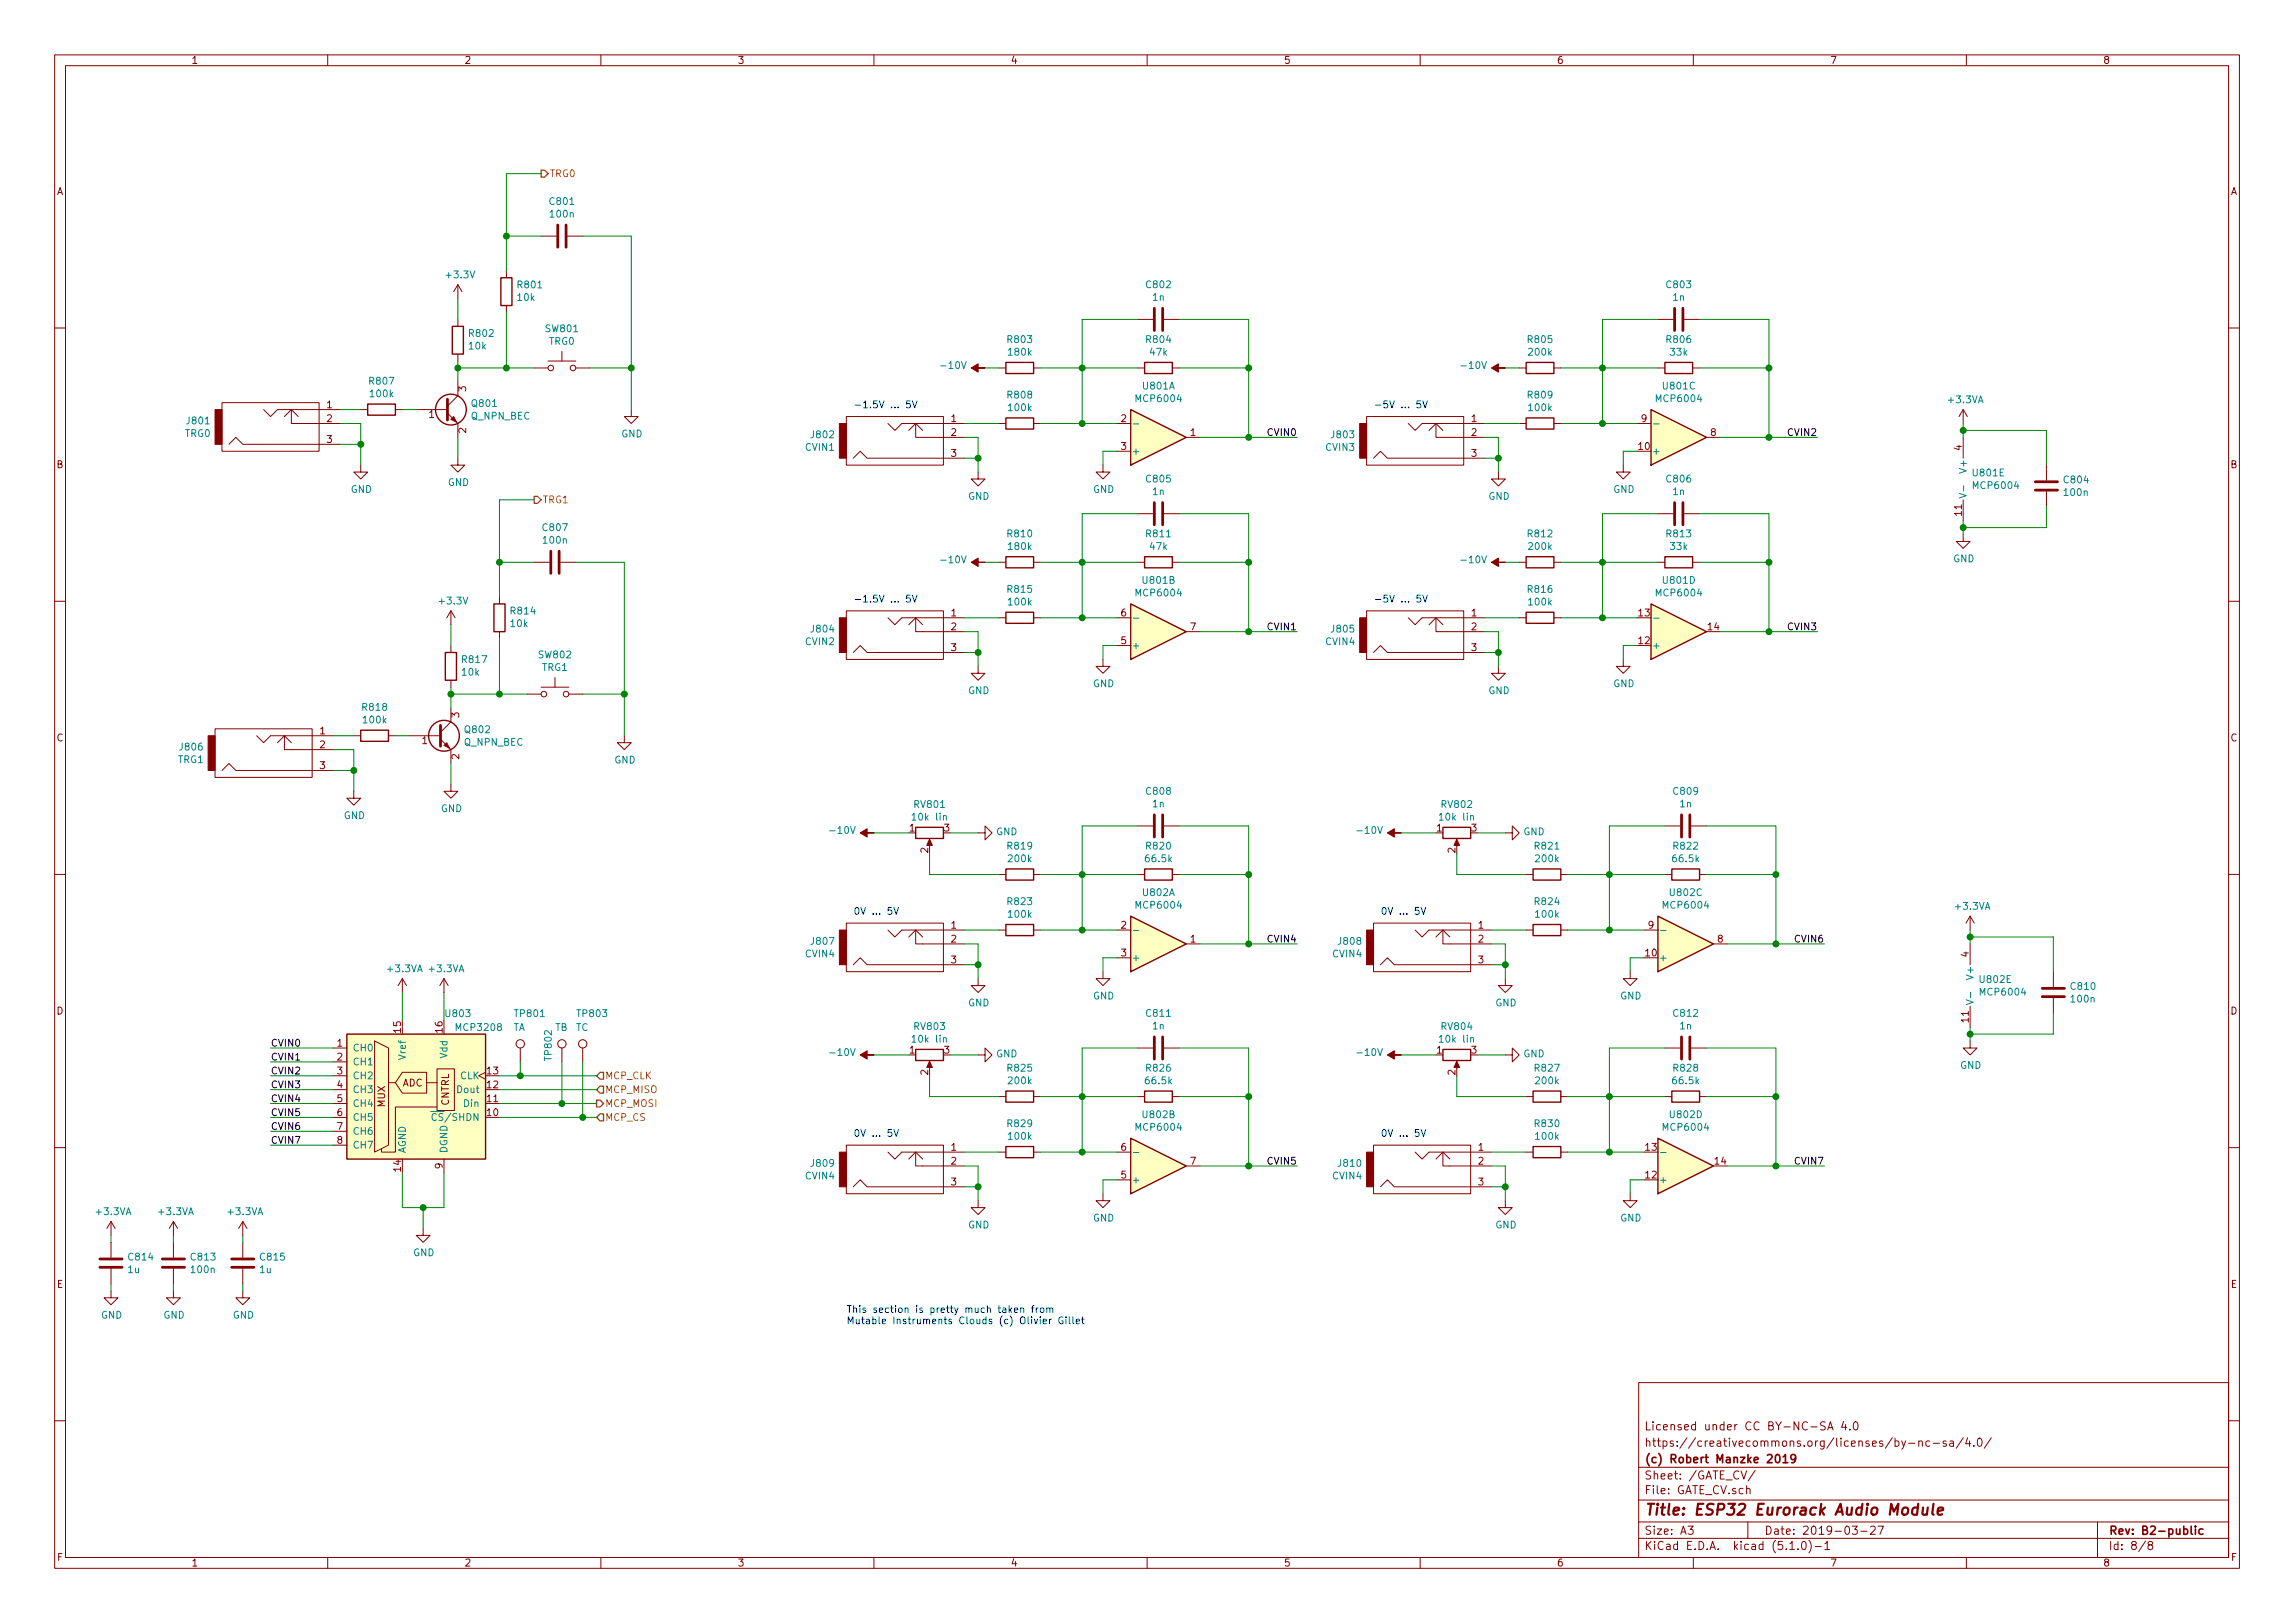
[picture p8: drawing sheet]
<svg xmlns="http://www.w3.org/2000/svg" width="420mm" height="297mm" viewBox="0 0 420 297" stroke-linecap="round" stroke-linejoin="round" font-family="sans-serif">
<defs><g id="words">
<text font-size="2.8" fill="#840000" x="301" y="277.3">Title: ESP32 Eurorack Audio Module</text>
<g font-size="2.1" fill="#840000">
<text x="301" y="261.8">Licensed under CC BY-NC-SA 4.0</text>
<text x="301" y="267.8">(c) Robert Manzke 2019</text>
<text x="301" y="264.8">https://creativecommons.org/licenses/by-nc-sa/4.0/</text>
<text x="301" y="273.5">File: GATE_CV.sch</text>
<text x="301" y="270.8">Sheet: /GATE_CV/</text>
<text x="301" y="280.9">Size: A3</text>
<text x="323" y="280.9">Date: 2019-03-27</text>
<text x="386" y="280.9">Rev: B2-public</text>
<text x="301" y="283.7">KiCad E.D.A. kicad (5.1.0)-1</text>
<text x="386" y="283.7">Id: 8/8</text>
</g>
<g font-size="1.8" fill="#840000">
<text x="35" y="11.7">1</text>
<text x="85" y="11.7">2</text>
<text x="135" y="11.7">3</text>
<text x="185" y="11.7">4</text>
<text x="235" y="11.7">5</text>
<text x="285" y="11.7">6</text>
<text x="335" y="11.7">7</text>
<text x="385" y="11.7">8</text>
<text x="10.4" y="35.7">A</text>
<text x="408.4" y="35.7">A</text>
<text x="85.3" y="71.6" transform="rotate(-90 85.3 71.6)">3</text>
<text x="59.8" y="74.7">1</text>
<text x="59.8" y="77.3">2</text>
<text x="78.6" y="76.5">1</text>
<text x="174.1" y="77.3">1</text>
<text x="205.3" y="77.3">2</text>
<text x="269.4" y="77.3">1</text>
<text x="300.5" y="77.3">9</text>
<text x="59.8" y="81.1">3</text>
<text x="85.3" y="79.3" transform="rotate(-90 85.3 79.3)">2</text>
<text x="174.1" y="79.8">2</text>
<text x="174.1" y="83.6">3</text>
<text x="205.3" y="82.3">3</text>
<text x="218" y="79.8">1</text>
<text x="269.4" y="79.8">2</text>
<text x="269.4" y="83.6">3</text>
<text x="300" y="82.3">10</text>
<text x="313.2" y="79.8">8</text>
<text x="359.2" y="82.4" transform="rotate(-90 359.2 82.4)">4</text>
<text x="10.4" y="85.7">B</text>
<text x="408.4" y="85.7">B</text>
<text x="359.2" y="94.3" transform="rotate(-90 359.2 94.3)">11</text>
<text x="174.1" y="112.8">1</text>
<text x="205.3" y="112.8">6</text>
<text x="269.4" y="112.8">1</text>
<text x="300" y="112.8">13</text>
<text x="174.1" y="115.4">2</text>
<text x="174.1" y="119.2">3</text>
<text x="205.3" y="117.9">5</text>
<text x="218" y="115.4">7</text>
<text x="269.4" y="115.4">2</text>
<text x="269.4" y="119.2">3</text>
<text x="300" y="117.9">12</text>
<text x="312.7" y="115.4">14</text>
<text x="84.1" y="131.3" transform="rotate(-90 84.1 131.3)">3</text>
<text x="10.4" y="135.7">C</text>
<text x="58.6" y="134.4">1</text>
<text x="58.6" y="136.9">2</text>
<text x="77.3" y="136.2">1</text>
<text x="408.4" y="135.7">C</text>
<text x="58.6" y="140.8">3</text>
<text x="84.1" y="138.9" transform="rotate(-90 84.1 138.9)">2</text>
<text x="166.5" y="152.2">1</text>
<text x="172.9" y="152.2">3</text>
<text x="263" y="152.2">1</text>
<text x="269.4" y="152.2">3</text>
<text x="169.9" y="156.1" transform="rotate(-90 169.9 156.1)">2</text>
<text x="266.4" y="156.1" transform="rotate(-90 266.4 156.1)">2</text>
<text x="174.1" y="170">1</text>
<text x="174.1" y="172.5">2</text>
<text x="205.3" y="170">2</text>
<text x="218" y="172.5">1</text>
<text x="270.7" y="170">1</text>
<text x="270.7" y="172.5">2</text>
<text x="301.8" y="170">9</text>
<text x="314.5" y="172.5">8</text>
<text x="174.1" y="176.3">3</text>
<text x="205.3" y="175">3</text>
<text x="270.7" y="176.3">3</text>
<text x="301.3" y="175">10</text>
<text x="360.4" y="175.1" transform="rotate(-90 360.4 175.1)">4</text>
<text x="10.4" y="185.7">D</text>
<text x="408.4" y="185.7">D</text>
<text x="61.7" y="191.6">1</text>
<text x="73.4" y="189" transform="rotate(-90 73.4 189)">15</text>
<text x="81" y="189" transform="rotate(-90 81 189)">16</text>
<text x="360.4" y="187.1" transform="rotate(-90 360.4 187.1)">11</text>
<text x="61.7" y="194.1">2</text>
<text x="61.7" y="196.6">3</text>
<text x="89.2" y="196.6">13</text>
<text x="166.5" y="192.8">1</text>
<text x="169.9" y="196.7" transform="rotate(-90 169.9 196.7)">2</text>
<text x="172.9" y="192.8">3</text>
<text x="263" y="192.8">1</text>
<text x="266.4" y="196.7" transform="rotate(-90 266.4 196.7)">2</text>
<text x="269.4" y="192.8">3</text>
<text x="61.7" y="199.2">4</text>
<text x="61.7" y="201.7">5</text>
<text x="70.5" y="202.7" transform="rotate(-90 70.5 202.7)">MUX</text>
<text x="73.7" y="198.8">ADC</text>
<text x="82.2" y="202.4" transform="rotate(-90 82.2 202.4)">CNTRL</text>
<text x="89.2" y="201.7">11</text>
<text x="89.2" y="199.2">12</text>
<text x="61.7" y="204.3">6</text>
<text x="61.7" y="206.8">7</text>
<text x="61.7" y="209.3">8</text>
<text x="89.2" y="204.3">10</text>
<text x="73.4" y="214.4" transform="rotate(-90 73.4 214.4)">14</text>
<text x="81" y="213.9" transform="rotate(-90 81 213.9)">9</text>
<text x="174.1" y="210.6">1</text>
<text x="174.1" y="213.1">2</text>
<text x="205.3" y="215.7">5</text>
<text x="205.3" y="210.6">6</text>
<text x="218" y="213.1">7</text>
<text x="270.7" y="210.6">1</text>
<text x="270.7" y="213.1">2</text>
<text x="301.3" y="215.7">12</text>
<text x="301.3" y="210.6">13</text>
<text x="314" y="213.1">14</text>
<text x="174.1" y="217">3</text>
<text x="270.7" y="217">3</text>
<text x="10.4" y="235.7">E</text>
<text x="408.4" y="235.7">E</text>
<text x="10.5" y="285.7">F</text>
<text x="35" y="286.7">1</text>
<text x="85" y="286.7">2</text>
<text x="135" y="286.7">3</text>
<text x="185" y="286.7">4</text>
<text x="235" y="286.7">5</text>
<text x="285" y="286.7">6</text>
<text x="335" y="286.7">7</text>
<text x="385" y="286.7">8</text>
<text x="408.5" y="285.7">F</text>
</g>
<g font-size="1.8" fill="#848400">
<text x="100.6" y="32.4">TRG0</text>
<text x="99.3" y="92.1">TRG1</text>
<text x="110.7" y="197.5">MCP_CLK</text>
<text x="110.7" y="202.6">MCP_MOSI</text>
<text x="110.7" y="200.1">MCP_MISO</text>
<text x="110.7" y="205.1">MCP_CS</text>
</g>
<g font-size="1.8" fill="#008484">
<text x="100.8" y="37.5">C801</text>
<text x="100.9" y="39.8">100n</text>
<text x="81.9" y="50.9">+3.3V</text>
<text x="94.9" y="52.8">R801</text>
<text x="210" y="52.7">C802</text>
<text x="305.2" y="52.7">C803</text>
<text x="94.8" y="55.1">10k</text>
<text x="211.1" y="55.1">1n</text>
<text x="306.3" y="55.1">1n</text>
<text x="85.9" y="64">10k</text>
<text x="86" y="61.7">R802</text>
<text x="100" y="60.8">SW801</text>
<text x="100.5" y="63.1">TRG0</text>
<text x="184.6" y="62.8">R803</text>
<text x="184.7" y="65.1">180k</text>
<text x="210" y="62.8">R804</text>
<text x="210.6" y="65.1">47k</text>
<text x="279.8" y="62.8">R805</text>
<text x="280" y="65.1">200k</text>
<text x="305.2" y="62.8">R806</text>
<text x="305.9" y="65.1">33k</text>
<text x="67.7" y="70.4">R807</text>
<text x="172.6" y="67.5">-10V</text>
<text x="209.3" y="71.3">U801A</text>
<text x="267.9" y="67.5">-10V</text>
<text x="304.6" y="71.3">U801C</text>
<text x="34.3" y="77.7">J801</text>
<text x="67.9" y="72.7">100k</text>
<text x="86.2" y="76.8">Q_NPN_BEC</text>
<text x="86.5" y="74.5">Q801</text>
<text x="184.6" y="72.9">R808</text>
<text x="184.7" y="75.2">100k</text>
<text x="208.2" y="73.6">MCP6004</text>
<text x="279.8" y="72.9">R809</text>
<text x="280" y="75.2">100k</text>
<text x="303.4" y="73.6">MCP6004</text>
<text x="356.8" y="73.8">+3.3VA</text>
<text x="33.9" y="80">TRG0</text>
<text x="113.7" y="80">GND</text>
<text x="147.5" y="82.5">CVIN1</text>
<text x="148.6" y="80.2">J802</text>
<text x="207.1" y="83.2">+</text>
<text x="242.8" y="82.5">CVIN3</text>
<text x="243.9" y="80.2">J803</text>
<text x="302.4" y="83.2">+</text>
<text x="82" y="88.9">GND</text>
<text x="210" y="88.3">C805</text>
<text x="305.2" y="88.3">C806</text>
<text x="360" y="86.2" transform="rotate(-90 360 86.2)">V+</text>
<text x="361.3" y="87.2">U801E</text>
<text x="361.4" y="89.5">MCP6004</text>
<text x="378" y="88.5">C804</text>
<text x="64.2" y="90.2">GND</text>
<text x="177.2" y="91.5">GND</text>
<text x="200.1" y="90.2">GND</text>
<text x="211.1" y="90.6">1n</text>
<text x="272.5" y="91.5">GND</text>
<text x="295.4" y="90.2">GND</text>
<text x="306.3" y="90.6">1n</text>
<text x="378" y="90.8">100n</text>
<text x="99.5" y="97.2">C807</text>
<text x="99.6" y="99.5">100n</text>
<text x="184.6" y="98.3">R810</text>
<text x="184.7" y="100.6">180k</text>
<text x="210" y="98.3">R811</text>
<text x="210.6" y="100.6">47k</text>
<text x="279.8" y="98.3">R812</text>
<text x="280" y="100.6">200k</text>
<text x="305.2" y="98.3">R813</text>
<text x="305.9" y="100.6">33k</text>
<text x="172.6" y="103.1">-10V</text>
<text x="209.3" y="106.8">U801B</text>
<text x="267.9" y="103.1">-10V</text>
<text x="304.6" y="106.8">U801D</text>
<text x="357.6" y="102.9">GND</text>
<text x="80.6" y="110.6">+3.3V</text>
<text x="93.6" y="112.5">R814</text>
<text x="184.6" y="108.5">R815</text>
<text x="184.7" y="110.8">100k</text>
<text x="208.2" y="109.2">MCP6004</text>
<text x="279.8" y="108.5">R816</text>
<text x="280" y="110.8">100k</text>
<text x="303.4" y="109.2">MCP6004</text>
<text x="93.5" y="114.8">10k</text>
<text x="147.5" y="118.1">CVIN2</text>
<text x="148.6" y="115.8">J804</text>
<text x="207.1" y="118.8">+</text>
<text x="242.8" y="118.1">CVIN4</text>
<text x="243.9" y="115.8">J805</text>
<text x="302.4" y="118.8">+</text>
<text x="84.7" y="123.7">10k</text>
<text x="84.7" y="121.3">R817</text>
<text x="98.7" y="120.5">SW802</text>
<text x="99.2" y="122.8">TRG1</text>
<text x="200.1" y="125.8">GND</text>
<text x="295.4" y="125.8">GND</text>
<text x="66.5" y="130.1">R818</text>
<text x="177.2" y="127">GND</text>
<text x="272.5" y="127">GND</text>
<text x="33" y="137.3">J806</text>
<text x="66.6" y="132.4">100k</text>
<text x="85" y="136.5">Q_NPN_BEC</text>
<text x="85.2" y="134.2">Q802</text>
<text x="32.6" y="139.7">TRG1</text>
<text x="112.5" y="139.7">GND</text>
<text x="62.9" y="149.9">GND</text>
<text x="80.7" y="148.6">GND</text>
<text x="167.5" y="147.9">RV801</text>
<text x="210" y="145.5">C808</text>
<text x="211.1" y="147.8">1n</text>
<text x="264" y="147.9">RV802</text>
<text x="306.5" y="145.5">C809</text>
<text x="307.6" y="147.8">1n</text>
<text x="152.3" y="152.6">-10V</text>
<text x="167.4" y="150.2">10k lin</text>
<text x="182.4" y="152.9">GND</text>
<text x="184.6" y="155.5">R819</text>
<text x="210" y="155.5">R820</text>
<text x="248.8" y="152.6">-10V</text>
<text x="263.9" y="150.2">10k lin</text>
<text x="278.9" y="152.9">GND</text>
<text x="281.1" y="155.5">R821</text>
<text x="306.5" y="155.5">R822</text>
<text x="184.7" y="157.8">200k</text>
<text x="209.9" y="157.8">66.5k</text>
<text x="281.3" y="157.8">200k</text>
<text x="306.4" y="157.8">66.5k</text>
<text x="184.6" y="165.6">R823</text>
<text x="184.7" y="168">100k</text>
<text x="208.2" y="166.3">MCP6004</text>
<text x="209.3" y="164">U802A</text>
<text x="281.1" y="165.6">R824</text>
<text x="281.3" y="168">100k</text>
<text x="304.7" y="166.3">MCP6004</text>
<text x="305.9" y="164">U802C</text>
<text x="358.1" y="166.5">+3.3VA</text>
<text x="148.6" y="172.9">J807</text>
<text x="245.1" y="172.9">J808</text>
<text x="71.1" y="177.9">+3.3VA</text>
<text x="78.7" y="177.9">+3.3VA</text>
<text x="147.5" y="175.2">CVIN4</text>
<text x="207.1" y="175.9">+</text>
<text x="244" y="175.2">CVIN4</text>
<text x="303.7" y="175.9">+</text>
<text x="361.3" y="178.9" transform="rotate(-90 361.3 178.9)">V+</text>
<text x="362.6" y="179.9">U802E</text>
<text x="177.2" y="184.2">GND</text>
<text x="200.1" y="182.9">GND</text>
<text x="273.8" y="184.2">GND</text>
<text x="296.6" y="182.9">GND</text>
<text x="362.7" y="182.2">MCP6004</text>
<text x="379.2" y="181.2">C810</text>
<text x="379.3" y="183.5">100n</text>
<text x="81.7" y="186.1">U803</text>
<text x="83.7" y="188.7">MCP3208</text>
<text x="93.9" y="188.7">TA</text>
<text x="94.4" y="186.1">TP801</text>
<text x="101.6" y="188.7">TB</text>
<text x="105.4" y="188.7">TC</text>
<text x="105.8" y="186.1">TP803</text>
<text x="167.4" y="190.8">10k lin</text>
<text x="167.5" y="188.5">RV803</text>
<text x="210" y="186.1">C811</text>
<text x="211.1" y="188.4">1n</text>
<text x="263.9" y="190.8">10k lin</text>
<text x="264" y="188.5">RV804</text>
<text x="306.5" y="186.1">C812</text>
<text x="307.6" y="188.4">1n</text>
<text x="64.5" y="192.4">CH0</text>
<text x="64.5" y="195">CH1</text>
<text x="64.5" y="197.5">CH2</text>
<text x="74.3" y="193.7" transform="rotate(-90 74.3 193.7)">Vref</text>
<text x="81.9" y="193.6" transform="rotate(-90 81.9 193.6)">Vdd</text>
<text x="84.3" y="197.5">CLK</text>
<text x="101" y="193.9" transform="rotate(-90 101 193.9)">TP802</text>
<text x="152.3" y="193.3">-10V</text>
<text x="182.4" y="193.5">GND</text>
<text x="184.6" y="196.1">R825</text>
<text x="210" y="196.1">R826</text>
<text x="248.8" y="193.3">-10V</text>
<text x="278.9" y="193.5">GND</text>
<text x="281.1" y="196.1">R827</text>
<text x="306.5" y="196.1">R828</text>
<text x="358.9" y="195.6">GND</text>
<text x="64.5" y="200.1">CH3</text>
<text x="64.5" y="202.6">CH4</text>
<text x="83.8" y="200.1">Dout</text>
<text x="85" y="202.6">Din</text>
<text x="184.7" y="198.4">200k</text>
<text x="209.9" y="198.4">66.5k</text>
<text x="281.3" y="198.4">200k</text>
<text x="306.4" y="198.4">66.5k</text>
<text x="64.5" y="205.1">CH5</text>
<text x="64.5" y="207.7">CH6</text>
<text x="79.9" y="205.1">CS/SHDN</text>
<text x="184.6" y="206.3">R829</text>
<text x="184.7" y="208.6">100k</text>
<text x="208.2" y="206.9">MCP6004</text>
<text x="209.3" y="204.6">U802B</text>
<text x="281.1" y="206.3">R830</text>
<text x="281.3" y="208.6">100k</text>
<text x="304.7" y="206.9">MCP6004</text>
<text x="305.9" y="204.6">U802D</text>
<text x="64.5" y="210.2">CH7</text>
<text x="74.3" y="211.1" transform="rotate(-90 74.3 211.1)">AGND</text>
<text x="81.9" y="211.1" transform="rotate(-90 81.9 211.1)">DGND</text>
<text x="147.5" y="215.9">CVIN4</text>
<text x="148.6" y="213.5">J809</text>
<text x="244" y="215.9">CVIN4</text>
<text x="245.1" y="213.5">J810</text>
<text x="207.1" y="216.6">+</text>
<text x="303.7" y="216.6">+</text>
<text x="17.7" y="222.4">+3.3VA</text>
<text x="29.2" y="222.4">+3.3VA</text>
<text x="41.9" y="222.4">+3.3VA</text>
<text x="177.2" y="224.8">GND</text>
<text x="200.1" y="223.6">GND</text>
<text x="273.8" y="224.8">GND</text>
<text x="296.6" y="223.6">GND</text>
<text x="23.5" y="233">1u</text>
<text x="23.6" y="230.7">C814</text>
<text x="35.1" y="230.7">C813</text>
<text x="35.1" y="233">100n</text>
<text x="47.6" y="233">1u</text>
<text x="47.8" y="230.7">C815</text>
<text x="75.6" y="229.9">GND</text>
<text x="18.5" y="241.3">GND</text>
<text x="29.9" y="241.3">GND</text>
<text x="42.6" y="241.3">GND</text>
</g>
<g font-size="1.8" fill="#0000c2">
<text x="156.2" y="74.7">-1.5V ... 5V</text>
<text x="251.5" y="74.7">-5V ... 5V</text>
<text x="156.2" y="110.3">-1.5V ... 5V</text>
<text x="251.5" y="110.3">-5V ... 5V</text>
<text x="156.2" y="167.4">0V ... 5V</text>
<text x="252.7" y="167.4">0V ... 5V</text>
<text x="156.2" y="208.1">0V ... 5V</text>
<text x="252.7" y="208.1">0V ... 5V</text>
<text x="154.9" y="240.3">This section is pretty much taken from</text>
<text x="154.9" y="242.4">Mutable Instruments Clouds (c) Olivier Gillet</text>
</g>
<g font-size="1.8">
<text x="232.3" y="79.8">CVIN0</text>
<text x="327.5" y="79.8">CVIN2</text>
<text x="232.3" y="115.4">CVIN1</text>
<text x="327.5" y="115.4">CVIN3</text>
<text x="232.3" y="172.5">CVIN4</text>
<text x="328.8" y="172.5">CVIN6</text>
<text x="49.5" y="191.6">CVIN0</text>
<text x="49.5" y="194.1">CVIN1</text>
<text x="49.5" y="196.6">CVIN2</text>
<text x="49.5" y="199.2">CVIN3</text>
<text x="49.5" y="201.7">CVIN4</text>
<text x="49.5" y="204.3">CVIN5</text>
<text x="49.5" y="206.8">CVIN6</text>
<text x="49.5" y="209.3">CVIN7</text>
<text x="232.3" y="213.1">CVIN5</text>
<text x="328.8" y="213.1">CVIN7</text>
</g>
</g></defs>
<g fill="none" stroke="#840000" stroke-width=".18">
<path d="M10 10h400v277h-400zM12 12h396v273.1h-396zM60 10v2M110 10v2M160 10v2M210 10v2M260 10v2M310 10v2M360 10v2M83.8 52.1v2.5M83.8 58.5v1.2M83.8 52.1l-.7 1.3"/>
<path d="M83.8 52.1l.8 1.3M92.7 49.6v1.2M92.7 55.9v1.3M99.1 43.2h2.8M103.9 43.2h2.8M208.3 58.5h2.8M213.1 58.5h2.8M303.5 58.5h2.8M308.4 58.5h2.7M10 60h2M40.6 73.7h17.8v8.9h-17.8zM48.3 75l1.2 1.2 1.3-1.2h11.4"/>
<path d="M52.1 76.2l1.2-1.2 1.3 1.2M53.3 75v2.5h8.9M66 75h1.3M72.4 75h1.3M76.2 75h5.7M81.9 75.6l1.9 1.9v2.5M83.8 69.9v2.5l-1.9 1.9M83.8 64.8v1.3M97.8 67.3h2.5M100.3 66.1h5.1M102.9 64.3v1.8M105.4 67.3h2.5"/>
<path d="M115.6 75v1.2h1.2l-1.2 1.3-1.3-1.3h1.3M154.9 76.2h17.8v8.9h-17.8zM162.6 77.5l1.2 1.3 1.3-1.3h11.4M166.4 78.8l1.2-1.3 1.3 1.3M167.6 77.5v2.5h8.9M182.9 77.5h1.2M182.9 67.3h1.2M189.2 77.5h1.3M189.2 67.3h1.3M204.5 77.5h2.5M208.3 67.3h1.2M214.6 67.3h1.3"/>
<path d="M250.2 76.2h17.8v8.9h-17.8zM257.8 77.5l1.3 1.3 1.2-1.3h11.5M261.6 78.8l1.3-1.3 1.3 1.3M262.9 77.5v2.5h8.9M278.1 77.5h1.3M278.1 67.3h1.3M284.5 77.5h1.2M284.5 67.3h1.2M299.7 77.5h2.6M303.5 67.3h1.3M309.9 67.3h1.2M359.4 75v2.5"/>
<path d="M359.4 75l-.8 1.2M359.4 75l.8 1.2M408 60h2M41.9 81.3l1.3-1.3 1.2 1.3h17.8M66 85.1v1.3h1.3l-1.3 1.3-1.2-1.3h1.2M83.8 83.9v1.2h1.3l-1.3 1.3-1.3-1.3h1.3M156.2 83.9l1.3-1.3 1.2 1.3h17.8M179.1 86.4v1.3h1.2l-1.2 1.2-1.3-1.2h1.3M201.9 85.1v1.3h1.3l-1.3 1.3-1.2-1.3h1.2M204.5 82.6h2.5M208.3 94h2.8M213.1 94h2.8"/>
<path d="M217.2 80h2.5M251.5 83.9l1.2-1.3 1.3 1.3h17.8M274.3 86.4v1.3h1.3l-1.3 1.2-1.3-1.2h1.3M297.2 85.1v1.3h1.2l-1.2 1.3-1.3-1.3h1.3M303.5 94h2.8M308.4 94h2.7M312.4 80h2.6M359.4 97.8v1.3h1.3l-1.3 1.3-1.3-1.3h1.3M359.4 80v3.9M359.4 91.5v3.8M374.6 85.1v2.8M374.6 90v2.7"/>
<path d="M10 110h2M82.5 111.8v2.5M82.5 118.1v1.3M82.5 111.8l-.7 1.3M82.5 111.8l.8 1.3M91.4 109.3v1.2M91.4 115.6v1.3M97.8 102.9h2.8M102.6 102.9h2.8M154.9 111.8h17.8v8.9h-17.8zM156.2 119.4l1.3-1.3 1.2 1.3h17.8M162.6 113.1l1.2 1.2 1.3-1.2h11.4"/>
<path d="M166.4 114.3l1.2-1.2 1.3 1.2M167.6 113.1v2.5h8.9M182.9 102.9h1.2M182.9 113.1h1.2M189.2 102.9h1.3M189.2 113.1h1.3M204.5 118.1h2.5M204.5 113.1h2.5M208.3 102.9h1.2M214.6 102.9h1.3M217.2 115.6h2.5M250.2 111.8h17.8v8.9h-17.8z"/>
<path d="M251.5 119.4l1.2-1.3 1.3 1.3h17.8M257.8 113.1l1.3 1.2 1.2-1.2h11.5M261.6 114.3l1.3-1.2 1.3 1.2M262.9 113.1v2.5h8.9M278.1 102.9h1.3M278.1 113.1h1.3M284.5 102.9h1.2M284.5 113.1h1.2M303.5 102.9h1.3M309.9 102.9h1.2M408 110h2M39.4 133.4h17.7v8.9h-17.7z"/>
<path d="M47 134.7l1.3 1.2 1.2-1.2h11.5M50.8 135.9l1.3-1.2 1.2 1.2M52.1 134.7v2.5h8.9M64.8 134.7h1.2M71.1 134.7h1.3M74.9 134.7h5.7M80.6 135.3l1.9 1.9v2.5M82.5 129.6v2.5l-1.9 1.9M82.5 124.5v1.3M96.5 127h2.6M99.1 125.8h5M101.6 124v1.8"/>
<path d="M104.1 127h2.6M114.3 134.7v1.2h1.3l-1.3 1.3-1.3-1.3h1.3M179.1 122v1.2h1.2l-1.2 1.3-1.3-1.3h1.3M201.9 120.7v1.3h1.3l-1.3 1.2-1.2-1.2h1.2M274.3 122v1.2h1.3l-1.3 1.3-1.3-1.3h1.3M297.2 120.7v1.3h1.2l-1.2 1.2-1.3-1.2h1.3M40.6 141l1.3-1.3 1.3 1.3h17.8M64.8 144.8v1.3h1.2l-1.2 1.3-1.3-1.3h1.3M82.5 143.5v1.3h1.3l-1.3 1.3-1.2-1.3h1.2M170.2 154v1M179.1 152.4h1.2v-1.2l1.3 1.2-1.3 1.3v-1.3M208.3 151.2h2.8"/>
<path d="M213.1 151.2h2.8M266.7 154v1M275.6 152.4h1.3v-1.2l1.2 1.2-1.2 1.3v-1.3M304.8 151.2h2.8M309.6 151.2h2.8M10 160h2M73.7 179.1l-.8 1.3M73.7 179.1v2.5M73.7 179.1l.7 1.3M81.3 179.1v2.5M81.3 179.1l-.8 1.3M81.3 179.1l.7 1.3"/>
<path d="M154.9 168.9h17.8v8.9h-17.8zM156.2 176.6l1.3-1.3 1.2 1.3h17.8M162.6 170.2l1.2 1.3 1.3-1.3h11.4M166.4 171.5l1.2-1.3 1.3 1.3M167.6 170.2v2.6h8.9M179.1 179.1v1.3h1.2l-1.2 1.2-1.3-1.2h1.3M182.9 160.1h1.2M182.9 170.2h1.2M189.2 160.1h1.3M189.2 170.2h1.3M201.9 177.8v1.3h1.3l-1.3 1.3-1.2-1.3h1.2M204.5 170.2h2.5"/>
<path d="M204.5 175.3h2.5M208.3 160.1h1.2M214.6 160.1h1.3M217.2 172.8h2.5M251.5 168.9h17.7v8.9h-17.7zM252.7 176.6l1.3-1.3 1.3 1.3h17.7M259.1 170.2l1.2 1.3 1.3-1.3h11.4M262.9 171.5l1.3-1.3 1.2 1.3M264.2 170.2v2.6h8.8M275.6 179.1v1.3h1.3l-1.3 1.2-1.3-1.2h1.3M279.4 160.1h1.3M279.4 170.2h1.3"/>
<path d="M285.7 160.1h1.3M285.7 170.2h1.3M298.4 177.8v1.3h1.3l-1.3 1.3-1.2-1.3h1.2M301 170.2h2.5M304.8 160.1h1.3M311.1 160.1h1.3M313.7 172.8h2.5M360.7 167.7v2.5M360.7 172.8v3.8M360.7 167.7l-.8 1.2M360.7 167.7l.7 1.2M375.9 177.8v2.8"/>
<path d="M408 160h2M61 191.8h2.5M61 194.3h2.5M61 196.9h2.5M61 199.4h2.5M68.6 190.5l2.5 1.3v17.8l-2.5 1.3zM71.1 198.2h1.3M73.7 196.3h4.4v3.8h-4.4l-1.3-1.9zM78.1 198.2h1.9M80 195.6h3.2v7.6h-3.2zM88.9 196.3l-1.3 .6 1.3 .6M95.2 191.8v2.5"/>
<path d="M102.9 191.8v2.5M106.7 191.8v2.5M170.2 194.6v1M179.1 193.1h1.2v-1.3l1.3 1.3-1.3 1.2v-1.2M208.3 191.8h2.8M213.1 191.8h2.8M266.7 194.6v1M275.6 193.1h1.3v-1.3l1.2 1.3-1.2 1.2v-1.2M304.8 191.8h2.8M309.6 191.8h2.8M360.7 190.5v1.3h1.2l-1.2 1.3-1.3-1.3h1.3M360.7 184.2v3.8"/>
<path d="M375.9 182.7v2.8M10 210h2M61 202h2.5M61 204.5h2.5M61 207h2.5M61 209.6h2.5M80 202.6h-7.6v8.3h-2.6v-.7M81.3 212.1v2.6M154.9 209.6h17.8v8.9h-17.8zM156.2 217.2l1.3-1.3 1.2 1.3h17.8M162.6 210.9l1.2 1.2 1.3-1.2h11.4M166.4 212.1l1.2-1.2 1.3 1.2"/>
<path d="M167.6 210.9v2.5h8.9M179.1 219.7v1.3h1.2l-1.2 1.3-1.3-1.3h1.3M182.9 210.9h1.2M182.9 200.7h1.2M189.2 210.9h1.3M189.2 200.7h1.3M201.9 218.5v1.2h1.3l-1.3 1.3-1.2-1.3h1.2M204.5 215.9h2.5M204.5 210.9h2.5M208.3 200.7h1.2M214.6 200.7h1.3M217.2 213.4h2.5"/>
<path d="M251.5 209.6h17.7v8.9h-17.7zM252.7 217.2l1.3-1.3 1.3 1.3h17.7M259.1 210.9l1.2 1.2 1.3-1.2h11.4M262.9 212.1l1.3-1.2 1.2 1.2M264.2 210.9v2.5h8.8M275.6 219.7v1.3h1.3l-1.3 1.3-1.3-1.3h1.3M279.4 210.9h1.3M279.4 200.7h1.3M285.7 210.9h1.3M285.7 200.7h1.3M298.4 218.5v1.2h1.3l-1.3 1.3-1.2-1.3h1.2M304.8 200.7h1.3"/>
<path d="M311.1 200.7h1.3M408 210h2M20.3 236.3v1.2h1.3l-1.3 1.3-1.3-1.3h1.3M20.3 223.6v2.5M20.3 227.4v2.8M20.3 232.2v2.8M20.3 223.6l-.7 1.2M20.3 223.6l.8 1.2M31.7 236.3v1.2h1.3l-1.3 1.3-1.2-1.3h1.2M31.7 223.6v2.5M31.7 227.4v2.8M31.7 232.2v2.8"/>
<path d="M31.7 223.6l-.7 1.2M31.7 223.6l.8 1.2M44.4 236.3v1.2h1.3l-1.3 1.3-1.2-1.3h1.2M44.4 223.6v2.5M44.4 227.4v2.8M44.4 232.2v2.8M44.4 223.6l-.7 1.2M44.4 223.6l.8 1.2M77.5 224.8v1.3h1.2l-1.2 1.3-1.3-1.3h1.3M300 253h108v32.1h-108zM10 260h2M300 278.5h108"/>
<path d="M300 274.5h108M300 268.5h108M309 279.3h1l-.5 .6 .4 .1v.7l-.2 .1-.7-.1M318.7 269.2l.6 1.5 .5-1.5M319.8 272.5a.37 .37 0 0 1 .6 .1v.8M319.8 271.9v1.5M320 278.5v3M321.3 269.1l-1.3 2M334.2 260.3l-.6-.1-.3 .3 .1 .3 .6 .3 .2 .2-.1 .3a.62 .62 0 0 1-.8 0M334.6 261.7l.5-1.5 .5 1.5M334.7 261.3h.8M337.5 260.1l-.3 1.1h.9"/>
<path d="M337.9 260.7v1M338.7 261.6v.1M339.1 279.3h.9l-.5 .6 .5 .1v.7l-.2 .1-.7-.1M339.4 260.4l.4-.2a.94 .94 0 0 1 0 1.5 .79 .79 0 0 1-.4-1.3zM342.5 279.5l.2-.2h.3l.3 .2v.2v.2l-.9 .9h.9M343.8 279.3h1l-.6 1.5M348.9 263.7l-.5 1.4-.2 .1M349.4 264.1h1.2M351.3 263.8h.1a.37 .37 0 0 1 .5 .1v.8M351.3 263.7v1M353.3 263.8l-.4-.1-.3 .3 .1 .6 .2 .1 .4-.1M353.9 264.1h1.2"/>
<path d="M356.3 263.8l-.4-.1-.2 .2 .1 .2 .5 .2v.3h-.6M357 263.8h.6v.9M357.6 264.1h-.5l-.2 .2 .2 .4 .5-.1M359.4 263.1l-1.3 2M360.2 263.1l-.3 1.1h.9M360.6 263.7v1M361.4 264.6v.1M362.1 263.4l.3-.2a.8 .8 0 0 1 .5 .8 .8 .8 0 0 1-.5 .7l-.3-.1-.1-.5zM364.6 263.1l-1.3 2M384 278.5v6.6M408 260h2M60 285.1v1.9"/>
<path d="M110 285.1v1.9M160 285.1v1.9M210 285.1v1.9M260 285.1v1.9M300 281.5h108M310 285.1v1.9M327.7 283.6h.8M329.2 283.5v.1M329.9 282.3l.4-.2a.94 .94 0 0 1 0 1.5 .82 .82 0 0 1-.4-1.3zM331.2 281.9a1.71 1.71 0 0 1 0 2.3M332.3 283h1.2M334.1 282.5l.4-.4v1.5"/>
<path d="M334.1 283.6h.8M340.7 280.2h1.1M360 285.1v1.9M392.8 282l-1.3 2M393.5 282.7l-.3-.3 .3-.3h.3l.3 .3-.1 .2-.6 .2-.2 .2 .1 .5 .2 .1h.3l.3-.3v-.3l-.3-.3"/>
<circle cx="100.8" cy="67.3" r=".51"/>
<circle cx="104.9" cy="67.3" r=".51"/>
<circle cx="99.6" cy="127" r=".51"/>
<circle cx="103.6" cy="127" r=".51"/>
<circle cx="95.2" cy="191" r=".76"/>
<circle cx="102.9" cy="191" r=".76"/>
<circle cx="106.7" cy="191" r=".76"/>
</g>
<path d="M325.1 266.4l.4-.2a.94 .94 0 0 1 0 1.5l-.4-.3-.1-.6zM326.4 266.6l.5-.4v1.5M326.4 267.7h.9M328.7 266.8l-.3 .3h-.3l-.2-.3v-.3l.1-.2 .4-.1 .3 .2a1.19 1.19 0 0 1-.3 1.2l-.4 .1M401.1 279.3v1.3l.3 .2M401.9 279.3v.2M401.9 279.8v1M403.3 279.9l-.4-.1-.3 .3v.6l.3 .1 .4-.1" fill="none" stroke="#840000" stroke-width=".3"/>
<path d="M351.1 276a.68 .68 0 0 0-1 .3v.7l.3 .2 .6-.1M351.2 275.2l-.2 2M352.1 275.9l-.1 1.2a.59 .59 0 0 0 .8-.1M352.9 275.9l-.1 1.3M354 275.2l-.3 1.7 .3 .3M354.8 276.6l.9-.2v-.4l-.6-.1-.3 .3v.9l.2 .1 .5-.1" fill="none" stroke="#840000" stroke-width=".41"/>
<g fill="#840000" stroke="#840000" stroke-width=".18">
<path d="M39.4 75h1.2v6.3h-1.2z"/>
<path d="M82.5 76.7l.6-.5 .5 1.1z"/>
<path d="M38.1 134.7h1.3v6.3h-1.3z"/>
<path d="M81.3 136.4l.5-.5 .5 1z"/>
<path d="M177.8 67.3l1.3-.7v.7h1.2h-1.2v.8z"/>
<path d="M153.7 77.5h1.2v6.4h-1.2z"/>
<path d="M177.8 102.9l1.3-.8v.8h1.2h-1.2v.8z"/>
<path d="M153.7 113.1h1.2v6.3h-1.2z"/>
<path d="M273 67.3l1.3-.7v.7h1.3h-1.3v.8z"/>
<path d="M248.9 77.5h1.3v6.4h-1.3z"/>
<path d="M273 102.9l1.3-.8v.8h1.3h-1.3v.8z"/>
<path d="M248.9 113.1h1.3v6.3h-1.3z"/>
<path d="M157.5 152.4l1.2-.7v.7h1.3h-1.3v.8z"/>
<path d="M153.7 170.2h1.2v6.4h-1.2z"/>
<path d="M170.2 153.6l.5 1.1h-1z"/>
<path d="M157.5 193.1l1.2-.8v.8h1.3h-1.3v.7z"/>
<path d="M153.7 210.9h1.2v6.3h-1.2z"/>
<path d="M170.2 194.2l.5 1.2h-1z"/>
<path d="M254 152.4l1.3-.7v.7h1.2h-1.2v.8z"/>
<path d="M250.2 170.2h1.3v6.4h-1.3z"/>
<path d="M266.7 153.6l.5 1.1h-1z"/>
<path d="M254 193.1l1.3-.8v.8h1.2h-1.2v.7z"/>
<path d="M250.2 210.9h1.3v6.3h-1.3z"/>
<path d="M266.7 194.2l.5 1.2h-1z"/>
</g>
<g fill="none" stroke="#840000" stroke-width=".25">
<path d="M82.8 59.7h2v5.1h-2zM91.7 50.8h2v5.1h-2zM67.3 74h5.1v2h-5.1zM184.1 76.5h5.1v2h-5.1zM184.1 66.3h5.1v2.1h-5.1zM207 75l10.2 5-10.2 5.1zM209.5 66.3h5.1v2.1h-5.1zM279.4 76.5h5.1v2h-5.1zM279.4 66.3h5.1v2.1h-5.1zM302.3 75l10.1 5-10.1 5.1zM304.8 66.3h5.1v2.1h-5.1zM81.5 119.4h2.1v5.1h-2.1z"/>
<path d="M90.4 110.5h2.1v5.1h-2.1zM184.1 112.1h5.1v2h-5.1zM184.1 101.9h5.1v2h-5.1zM207 110.5l10.2 5.1-10.2 5.1zM209.5 101.9h5.1v2h-5.1zM279.4 112.1h5.1v2h-5.1zM279.4 101.9h5.1v2h-5.1zM302.3 110.5l10.1 5.1-10.1 5.1zM304.8 101.9h5.1v2h-5.1zM66 133.6h5.1v2.1h-5.1zM167.6 151.4h5.1v2.1h-5.1zM184.1 159h5.1v2.1h-5.1z"/>
<path d="M209.5 159h5.1v2.1h-5.1zM264.2 151.4h5v2.1h-5zM280.7 159h5v2.1h-5zM306.1 159h5v2.1h-5zM184.1 169.2h5.1v2h-5.1zM207 167.7l10.2 5.1-10.2 5zM280.7 169.2h5v2h-5zM303.5 167.7l10.2 5.1-10.2 5zM63.5 189.3h25.4v22.8h-25.4zM167.6 192.1h5.1v2h-5.1zM184.1 199.7h5.1v2h-5.1zM209.5 199.7h5.1v2h-5.1z"/>
<path d="M264.2 192.1h5v2h-5zM280.7 199.7h5v2h-5zM306.1 199.7h5v2h-5zM184.1 209.8h5.1v2.1h-5.1zM207 208.3l10.2 5.1-10.2 5.1zM280.7 209.8h5v2.1h-5zM303.5 208.3l10.2 5.1-10.2 5.1z"/>
<circle cx="82.5" cy="75" r="2.82"/>
<circle cx="81.3" cy="134.7" r="2.82"/>
</g>
<g fill="none" stroke="#008400" stroke-width=".18">
<path d="M99.1 31.8h-6.4v17.8M83.8 54.6v3.9M92.7 43.2h6.4M92.7 57.2v10.1M106.7 43.2h8.9v31.8M208.3 58.5h-10.2v19M215.9 58.5h12.7v21.5M303.5 58.5h-10.1v19M311.1 58.5h12.7v21.5M62.2 75h3.8M62.2 77.5h3.8v7.6M73.7 75h2.5"/>
<path d="M83.8 66.1v3.8M83.8 67.3h14M107.9 67.3h7.7M176.5 77.5h6.4M180.3 67.3h2.6M190.5 77.5h14M190.5 67.3h17.8M215.9 67.3h12.7M271.8 77.5h6.3M275.6 67.3h2.5M285.7 77.5h14M285.7 67.3h17.8"/>
<path d="M311.1 67.3h12.7M359.4 77.5v2.5M359.4 78.8h15.2v6.3M62.2 81.3h3.8M83.8 80v3.9M97.8 91.5h-6.4v17.8M176.5 80h2.6v6.4M176.5 83.9h2.6M204.5 82.6h-2.6v2.5M208.3 94h-10.2v19.1M215.9 94h12.7v21.6M219.7 80h17.8"/>
<path d="M271.8 80h2.5v6.4M271.8 83.9h2.5M299.7 82.6h-2.5v2.5M303.5 94h-10.1v19.1M311.1 94h12.7v21.6M315 80h17.7M359.4 95.3v2.5M374.6 92.7v3.9h-15.2M82.5 114.3v3.8M91.4 102.9h6.4M91.4 116.9v10.1M105.4 102.9h8.9v31.8"/>
<path d="M176.5 115.6h2.6v6.4M176.5 113.1h6.4M176.5 119.4h2.6M180.3 102.9h2.6M190.5 102.9h17.8M190.5 113.1h14M204.5 118.1h-2.6v2.6M215.9 102.9h12.7M219.7 115.6h17.8M271.8 113.1h6.3M271.8 115.6h2.5v6.4M271.8 119.4h2.5"/>
<path d="M275.6 102.9h2.5M285.7 102.9h17.8M285.7 113.1h14M299.7 118.1h-2.5v2.6M311.1 102.9h12.7M315 115.6h17.7M61 134.7h3.8M61 137.2h3.8v7.6M72.4 134.7h2.5M82.5 125.8v3.8M82.5 139.7v3.8M82.5 127h14"/>
<path d="M106.7 127h7.6M61 141h3.8M160 152.4h6.4M170.2 156.2v3.9h12.7M174 152.4h5.1M208.3 151.2h-10.2v19M215.9 151.2h12.7v21.6M256.5 152.4h6.4M266.7 156.2v3.9h12.7M270.5 152.4h5.1M304.8 151.2h-10.2v19M312.4 151.2h12.7v21.6"/>
<path d="M176.5 172.8h2.6v6.3M176.5 170.2h6.4M176.5 176.6h2.6M190.5 170.2h14M190.5 160.1h17.8M204.5 175.3h-2.6v2.5M215.9 160.1h12.7M219.7 172.8h17.8M273 170.2h6.4M273 172.8h2.6v6.3M273 176.6h2.6M287 170.2h14"/>
<path d="M287 160.1h17.8M301 175.3h-2.6v2.5M312.4 160.1h12.7M316.2 172.8h17.8M360.7 170.2v2.6M360.7 171.5h15.2v6.3M49.5 191.8h11.5M49.5 194.3h11.5M49.5 196.9h11.5M49.5 199.4h11.5M73.7 181.6v5.1M81.3 181.6v5.1"/>
<path d="M91.4 196.9h17.8M91.4 199.4h17.8M95.2 194.3v2.6M102.9 194.3v7.7M106.7 194.3v10.2M160 193.1h6.4M170.2 196.9v3.8h12.7M174 193.1h5.1M208.3 191.8h-10.2v19.1M215.9 191.8h12.7v21.6M256.5 193.1h6.4M266.7 196.9v3.8h12.7"/>
<path d="M270.5 193.1h5.1M304.8 191.8h-10.2v19.1M312.4 191.8h12.7v21.6M360.7 188v2.5M375.9 185.5v3.8h-15.2M49.5 202h11.5M49.5 204.5h11.5M49.5 207h11.5M49.5 209.6h11.5M73.7 214.7v6.3h7.6v-6.3M91.4 202h17.8M91.4 204.5h17.8"/>
<path d="M176.5 213.4h2.6v6.3M176.5 210.9h6.4M176.5 217.2h2.6M190.5 210.9h14M190.5 200.7h17.8M204.5 215.9h-2.6v2.6M215.9 200.7h12.7M219.7 213.4h17.8M273 210.9h6.4M273 213.4h2.6v6.3M273 217.2h2.6M287 210.9h14"/>
<path d="M287 200.7h17.8M301 215.9h-2.6v2.6M312.4 200.7h12.7M316.2 213.4h17.8M20.3 226.1v1.3M20.3 235v1.3M31.7 226.1v1.3M31.7 235v1.3M44.4 226.1v1.3M44.4 235v1.3M77.5 221v3.8"/>
</g>
<g fill="none" stroke="#840000" stroke-width=".51">
<path d="M102.1 41.2v4M103.6 41.2v4M211.3 56.4v4.1M212.9 56.4v4.1M306.6 56.4v4.1M308.1 56.4v4.1M81.9 73.1v3.8M211.3 92v4M212.9 92v4M306.6 92v4M308.1 92v4M372.6 89.7h4.1"/>
<path d="M372.6 88.2h4.1M100.8 100.9v4M102.4 100.9v4M80.6 132.8v3.8M211.3 149.1v4.1M212.9 149.1v4.1M307.8 149.1v4.1M309.4 149.1v4.1M211.3 189.8v4M212.9 189.8v4M307.8 189.8v4M309.4 189.8v4"/>
<path d="M373.9 182.4h4.1M373.9 180.9h4.1M18.3 231.9h4.1M18.3 230.4h4.1M29.7 231.9h4.1M29.7 230.4h4.1M42.4 231.9h4.1M42.4 230.4h4.1"/>
</g>
<g fill="#008400" stroke="#008400" stroke-width=".25">
<circle cx="66" cy="81.3" r=".51"/>
<circle cx="83.8" cy="67.3" r=".51"/>
<circle cx="92.7" cy="67.3" r=".51"/>
<circle cx="115.6" cy="67.3" r=".51"/>
<circle cx="92.7" cy="43.2" r=".51"/>
<circle cx="64.8" cy="141" r=".51"/>
<circle cx="82.6" cy="127" r=".51"/>
<circle cx="91.4" cy="127" r=".51"/>
<circle cx="114.3" cy="127" r=".51"/>
<circle cx="91.4" cy="102.9" r=".51"/>
<circle cx="198.1" cy="77.5" r=".51"/>
<circle cx="198.1" cy="67.3" r=".51"/>
<circle cx="228.6" cy="67.3" r=".51"/>
<circle cx="179.1" cy="83.9" r=".51"/>
<circle cx="228.6" cy="80" r=".51"/>
<circle cx="198.1" cy="113.1" r=".51"/>
<circle cx="198.1" cy="102.9" r=".51"/>
<circle cx="228.6" cy="102.9" r=".51"/>
<circle cx="179.1" cy="119.4" r=".51"/>
<circle cx="228.6" cy="115.6" r=".51"/>
<circle cx="77.5" cy="221" r=".51"/>
<circle cx="293.4" cy="77.5" r=".51"/>
<circle cx="293.4" cy="67.3" r=".51"/>
<circle cx="323.8" cy="67.3" r=".51"/>
<circle cx="274.3" cy="83.9" r=".51"/>
<circle cx="323.8" cy="80" r=".51"/>
<circle cx="293.4" cy="113.1" r=".51"/>
<circle cx="293.4" cy="102.9" r=".51"/>
<circle cx="323.8" cy="102.9" r=".51"/>
<circle cx="274.3" cy="119.4" r=".51"/>
<circle cx="323.8" cy="115.6" r=".51"/>
<circle cx="359.4" cy="78.8" r=".51"/>
<circle cx="359.4" cy="96.6" r=".51"/>
<circle cx="198.1" cy="170.2" r=".51"/>
<circle cx="198.1" cy="160.1" r=".51"/>
<circle cx="228.6" cy="160.1" r=".51"/>
<circle cx="179.1" cy="176.6" r=".51"/>
<circle cx="228.6" cy="172.8" r=".51"/>
<circle cx="198.1" cy="210.9" r=".51"/>
<circle cx="198.1" cy="200.7" r=".51"/>
<circle cx="228.6" cy="200.7" r=".51"/>
<circle cx="179.1" cy="217.2" r=".51"/>
<circle cx="228.6" cy="213.4" r=".51"/>
<circle cx="294.6" cy="170.2" r=".51"/>
<circle cx="294.6" cy="160.1" r=".51"/>
<circle cx="325.1" cy="160.1" r=".51"/>
<circle cx="275.6" cy="176.6" r=".51"/>
<circle cx="325.1" cy="172.8" r=".51"/>
<circle cx="294.6" cy="210.9" r=".51"/>
<circle cx="294.6" cy="200.7" r=".51"/>
<circle cx="325.1" cy="200.7" r=".51"/>
<circle cx="275.6" cy="217.2" r=".51"/>
<circle cx="325.1" cy="213.4" r=".51"/>
<circle cx="360.7" cy="171.5" r=".51"/>
<circle cx="360.7" cy="189.3" r=".51"/>
<circle cx="95.3" cy="196.9" r=".51"/>
<circle cx="102.9" cy="202" r=".51"/>
<circle cx="106.7" cy="204.5" r=".51"/>
</g>
<path d="M99.1 31.2h.6l.6 .6-.6 .6h-.6zM97.8 90.8h.6l.7 .7-.7 .6h-.6zM109.9 196.3h.6v1.2h-.6l-.7-.6zM109.9 198.8h.6v1.3h-.6l-.7-.7zM109.2 201.3h.7l.6 .7-.6 .6h-.7zM109.9 203.9h.6v1.2h-.6l-.7-.6z" fill="none" stroke="#848400" stroke-width=".25"/>
<g fill="#ffffc2" stroke="#ffffc2" stroke-width=".18">
<path d="M207 75l10.2 5-10.2 5.1z"/>
<path d="M207 110.5l10.2 5.1-10.2 5.1z"/>
<path d="M63.5 189.3h25.4v22.8h-25.4z"/>
<path d="M302.3 75l10.1 5-10.1 5.1z"/>
<path d="M302.3 110.5l10.1 5.1-10.1 5.1z"/>
<path d="M207 167.7l10.2 5.1-10.2 5z"/>
<path d="M207 208.3l10.2 5.1-10.2 5.1z"/>
<path d="M303.5 167.7l10.2 5.1-10.2 5z"/>
<path d="M303.5 208.3l10.2 5.1-10.2 5.1z"/>
</g>
<g fill="none" stroke="#008484" stroke-width=".18">
<path d="M207.5 77.6h1M302.7 77.6h1M358.7 90.3l1.3 .4-1.3 .4M359.5 88.9v1M207.5 113.1h1M302.7 113.1h1M172.7 149.4l.2-.1h.3l.1 .8M269.2 149.4l.2-.1h.3l.1 .8M207.5 170.3h1M304 170.3h1M172.7 190l.2-.1 .3 .1 .1 .7M269.2 190l.2-.1 .3 .1 .1 .7"/>
<path d="M360 183l1.2 .4-1.2 .5M360.8 181.6v1M78.8 203.4h1.3M79.9 203.9a.51 .51 0 0 0-.6 0 .51 .51 0 0 0-.2 .6l.2 .5 .6-.1M207.5 210.9h1M304 210.9h1"/>
</g>
<g fill="none" stroke="#0000c2" stroke-width=".18">
<path d="M166.6 73.4h-.6l-.1 .6 .2-.2 .5 .2v.5l-.2 .1-.5-.1M167 73.4l.5 1.2 .4-1.2M260 73.4h-.6v.6l.5-.2 .2 .3v.3l-.2 .2-.5-.1M260.5 73.4l.4 1.2 .4-1.2M166.6 108.9h-.6l-.1 .6 .2-.1 .5 .1v.6l-.2 .1-.5-.1M167 108.9l.5 1.3 .4-1.3M260 108.9h-.6v.6l.5-.1 .2 .3v.3l-.2 .2-.5-.1M260.5 108.9l.4 1.3 .4-1.3M163.7 166.1l.4 1.2 .4-1.2M260.2 166.1l.4 1.2 .4-1.2M163.7 206.7l.4 1.3 .4-1.3M260.2 206.7l.4 1.3 .4-1.3"/>
<path d="M184.9 239.7l.3 .5M185.2 239.4l-.4 .5M185.7 239.8l.6-.1v-.3h-.4l-.2 .2 .1 .6h.5M186.9 239.5l.1-.1h.4v.8M186.9 239.4v.8M188.8 239.4h.5M189.3 238.9l-.3 .2v1.1M189.7 239.4v.8M190.1 239.4l-.4 .2M190.6 239.4h.3l.2 .1v.5l-.1 .2h-.3l-.2-.1-.1-.5zM191.6 239.5l.2-.1h.3l.1 .8M191.6 239.4v.8"/>
<path d="M192.2 239.6l.2-.2h.3v.8M190.4 241v.1M190.4 241.4v.9M191 241.8l.6-.1-.1-.2-.3-.1-.2 .2 .1 .6h.4M192.1 241.4v.9M192.5 241.4l-.4 .3M194.6 241.1a.59 .59 0 0 0-.8 .6 .59 .59 0 0 0 .8 .5v-.5h-.2M195.1 241v.1M195.1 241.4v.9M195.8 241v1.1l.1 .2M196.4 241v1.1l.2 .2M197 241.8l.6-.1v-.2l-.4-.1-.2 .2 .1 .6h.5"/>
<path d="M198 241.4h.5M198.2 241v1.1l.3 .2"/>
</g>
<use href="#words"/>
</svg>
